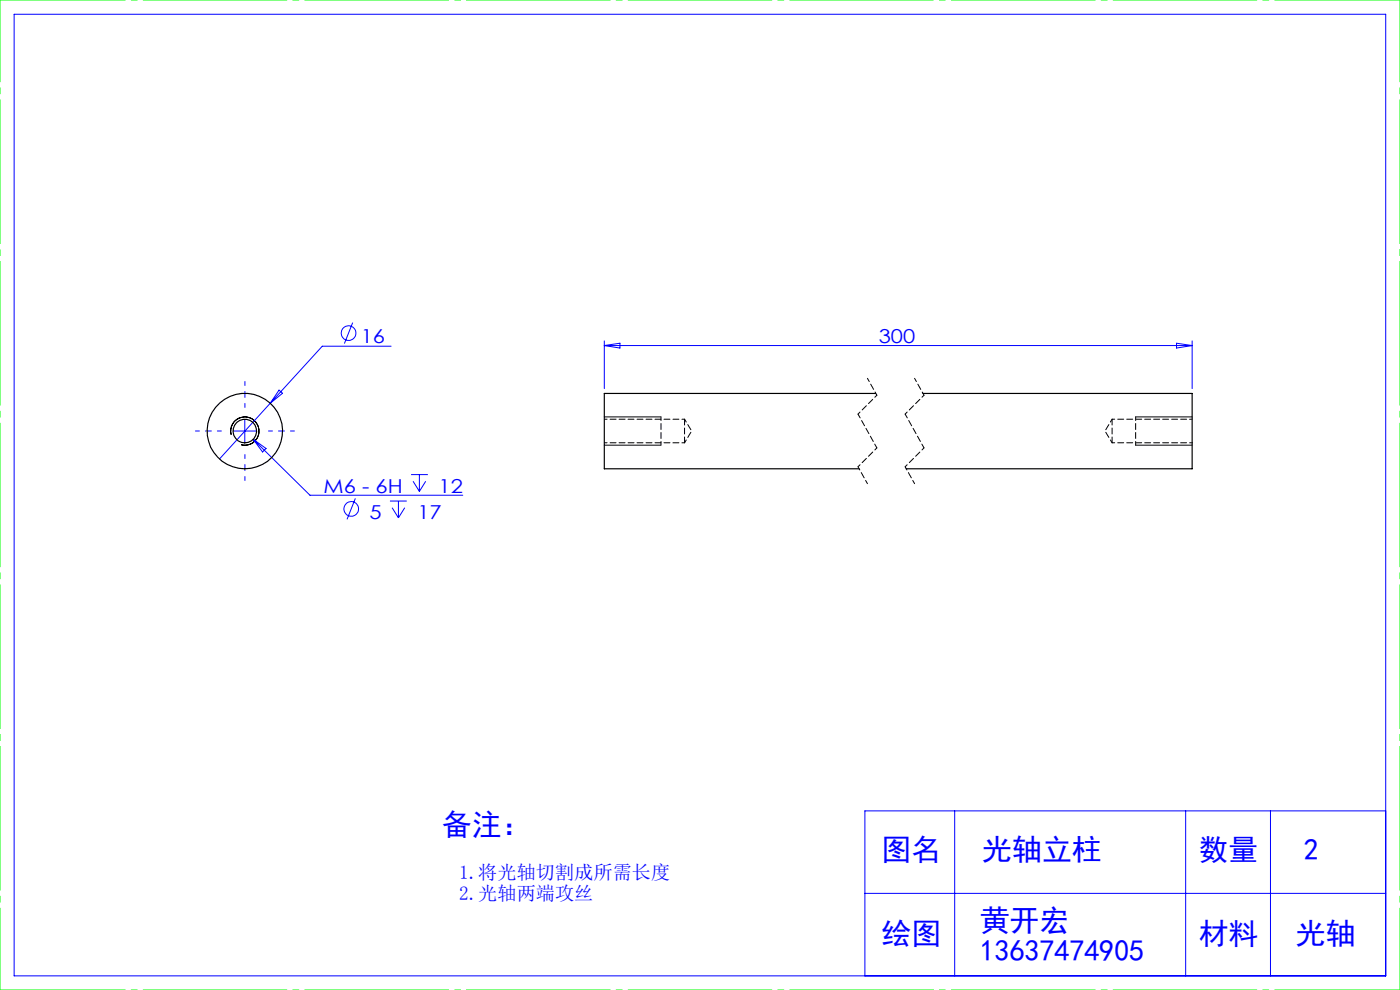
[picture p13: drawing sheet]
<svg xmlns="http://www.w3.org/2000/svg" width="297mm" height="210mm" viewBox="0 0 297 210" stroke-linecap="round" stroke-linejoin="round" font-family="sans-serif">
<defs><g id="words">
<g font-size="6.3" fill="#00f">
<text x="93.8" y="177.1">备注：</text>
<text x="187" y="182.5">图名</text>
<text x="208.4" y="182.5">光轴立柱</text>
<text x="254.3" y="182.5">数量</text>
<text x="276.6" y="182.5">2</text>
<text x="207.8" y="197.5">黄开宏</text>
<text x="187" y="200.3">绘图</text>
<text x="207.8" y="203.8">13637474905</text>
<text x="254.3" y="200.3">材料</text>
<text x="274.9" y="200.3">光轴</text>
</g>
<g font-size="4.1" fill="#00f">
<text x="76.5" y="72.8">16</text>
<text x="186.4" y="72.7">300</text>
<text x="68.7" y="104.5">M6 - 6H</text>
<text x="93" y="104.5">12</text>
<text x="78.4" y="110.1">5</text>
<text x="88.6" y="110.1">17</text>
<text x="97.4" y="186.5">1.将光轴切割成所需长度</text>
<text x="97.4" y="191">2.光轴两端攻丝</text>
</g>
</g></defs>
<g fill="none" stroke="#00f" stroke-width=".21">
<path d="M3 3h291v204h-291zM74.8 68.4l-1.7 4.5M83 73.4h-14.6l-11.1 12.1M128.2 72.3v10.1M128.2 73.3h124.7M128.2 73.3l3.3-.5v1zM249.6 72.8l3.3 .5-3.3 .5zM252.9 72.3v10.1M49.4 91.4h5M51.9 88.9v5M53.7 93.2l12.1 11.8h32.4M53.7 93.2l2.7 1.9-.7 .8z"/>
<path d="M57.3 85.5l-10.7 11.9M59.2 82.8l.7 .6-2.6 2.1zM75.4 105.7l-1.8 4.5M82.7 106.3h3.6M83.2 107.7l1.3 2.1M84.5 106.3v3.5M85.9 107.7l-1.4 2.1M87.2 100.7h3.6M87.6 102.1l1.4 2.1M89 100.7v3.5M90.3 102.1l-1.3 2.1M202.5 172v35"/>
<path d="M251.5 172v35M269.5 172v35M294 172h-110.5v35M183.5 189.5h110.5"/>
<circle cx="73.9" cy="70.7" r="1.56"/>
<circle cx="74.5" cy="108" r="1.56"/>
</g>
<path d="M49 92.2a2.99 2.99 0 0 1 2.7-3.8 2.99 2.99 0 0 1 3.2 3.3 2.99 2.99 0 0 1-3.7 2.6M128.2 88.4h12M128.2 94.4h12M240.9 88.4h12M240.9 94.4h12" fill="none" stroke="#000" stroke-width=".21"/>
<path d="M140.2 94.4v-6M182 99l2 3.6M184 80.2l2 3.6M192 99l2 3.6M194 80.2l2 3.6M240.9 88.4v6" fill="none" stroke="#000" stroke-width=".21" stroke-dasharray="1.3 .6" stroke-dashoffset=".5"/>
<path d="M128.2 93.9h17M145.2 88.9h-17M186 83.8l-4 4M186 95l-4 4M196 83.8l-4 4M196 95l-4 4M235.9 93.9h17M252.9 88.9h-17" fill="none" stroke="#000" stroke-width=".21" stroke-dasharray="1.3 .6" stroke-dashoffset=".7"/>
<path d="M182 87.8l4 7.2M192 87.8l4 7.2" fill="none" stroke="#000" stroke-width=".21" stroke-dasharray="1.3 .6" stroke-dashoffset=".3"/>
<path d="M0 0h297M0 210h297" fill="none" stroke="#0f0" stroke-width=".21" stroke-dasharray="30.5 1.3 1.3 1.3" stroke-dashoffset="3.9"/>
<path d="M0 210v-210M297 210v-210" fill="none" stroke="#0f0" stroke-width=".21" stroke-dasharray="30.5 1.3 1.3 1.3" stroke-dashoffset="13.1"/>
<path d="M47 91.4h-5.5M52 86.4v-5.5M52 96.4v5.5M57 91.4h5.5" fill="none" stroke="#00f" stroke-width=".21" stroke-dasharray="30.5 1.3 1.3 1.3" stroke-dashoffset="29.6"/>
<g fill="none" stroke="#000" stroke-width=".25">
<path d="M185.8 83.5h-57.6v15.9h54M195.8 83.5h57.1v15.9h-60.7"/>
<circle cx="51.9" cy="91.4" r="2.5"/>
<circle cx="51.9" cy="91.4" r="8"/>
</g>
<path d="M145.2 93.9v-5M235.9 88.9v5" fill="none" stroke="#000" stroke-width=".21" stroke-dasharray="1.3 .6"/>
<path d="M145.2 93.9l1.5-2.5-1.5-2.5M235.9 88.9l-1.5 2.5 1.5 2.5" fill="none" stroke="#000" stroke-width=".21" stroke-dasharray="1.3 .6" stroke-dashoffset=".6"/>
<use href="#words"/>
</svg>
